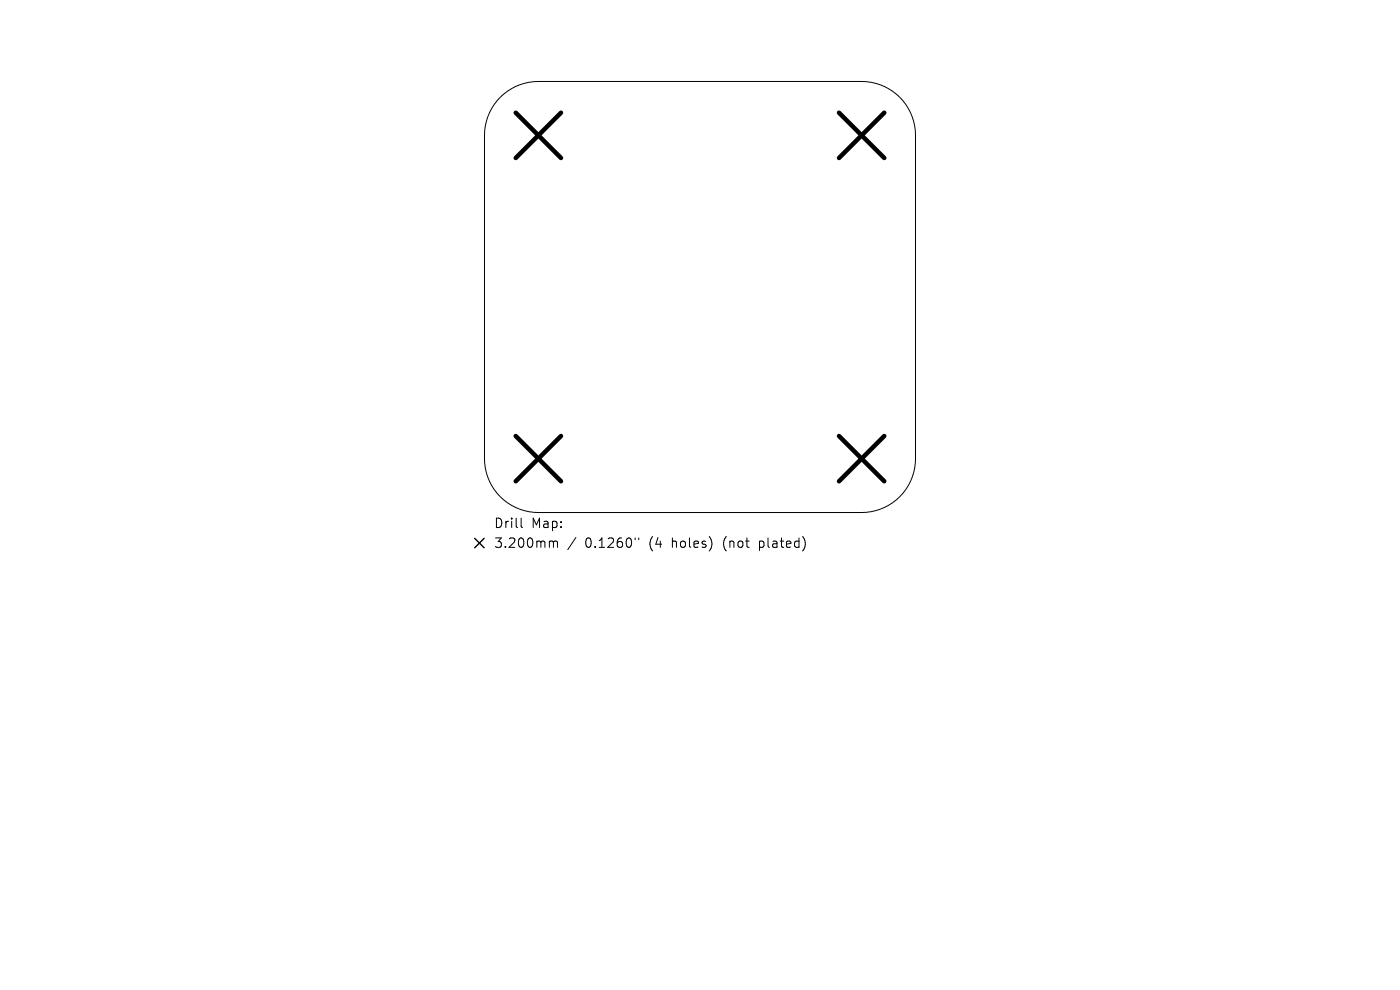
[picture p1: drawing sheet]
<svg xmlns="http://www.w3.org/2000/svg" width="297mm" height="210mm" viewBox="0 0 297 210" stroke-linecap="round" stroke-linejoin="round" font-family="sans-serif">
<defs><g id="words">
<g font-size="2.8">
<text x="104.7" y="112.3">Drill</text>
<text x="112.7" y="112.3">Map:</text>
<text x="104.7" y="116.5">3.200mm</text>
<text x="124.2" y="116.5">0.1260&quot;</text>
<text x="137.9" y="116.5">(4</text>
<text x="142.8" y="116.5">holes)</text>
<text x="153.9" y="116.5">(not</text>
<text x="161.7" y="116.5">plated)</text>
</g>
</g></defs>
<path d="M106.1 20.6a11.4 11.4 0 0 1 8.1-3.3h68.6a11.4 11.4 0 0 1 11.4 11.4v68.6a11.4 11.4 0 0 1-11.4 11.4h-68.6a11.4 11.4 0 0 1-11.4-11.4v-68.6a11.4 11.4 0 0 1 3.3-8.1zM110.6 109.9v1.7l.2 .3M116.8 114.8l.5 .1 .1 .2M117.4 115.1l.3-.3 .5 .1 .1 1.2M117.4 115.1v1M122.2 114l-1.7 2.6M134.7 114.1v.4M135.5 114.1v.4" fill="none" stroke="#000" stroke-width=".21"/>
<path d="M109.4 23.9l9.6 9.6M119 23.9l-9.6 9.6M178 23.9l9.6 9.6M187.6 23.9l-9.6 9.6M109.4 92.5l9.6 9.6M119 92.5l-9.6 9.6M178 92.5l9.6 9.6M187.6 92.5l-9.6 9.6" fill="none" stroke="#000" stroke-width=".96"/>
<path d="M100.7 114.2l2 2M102.7 114.2l-2 2" fill="none" stroke="#000" stroke-width=".3"/>
<use href="#words"/>
</svg>
